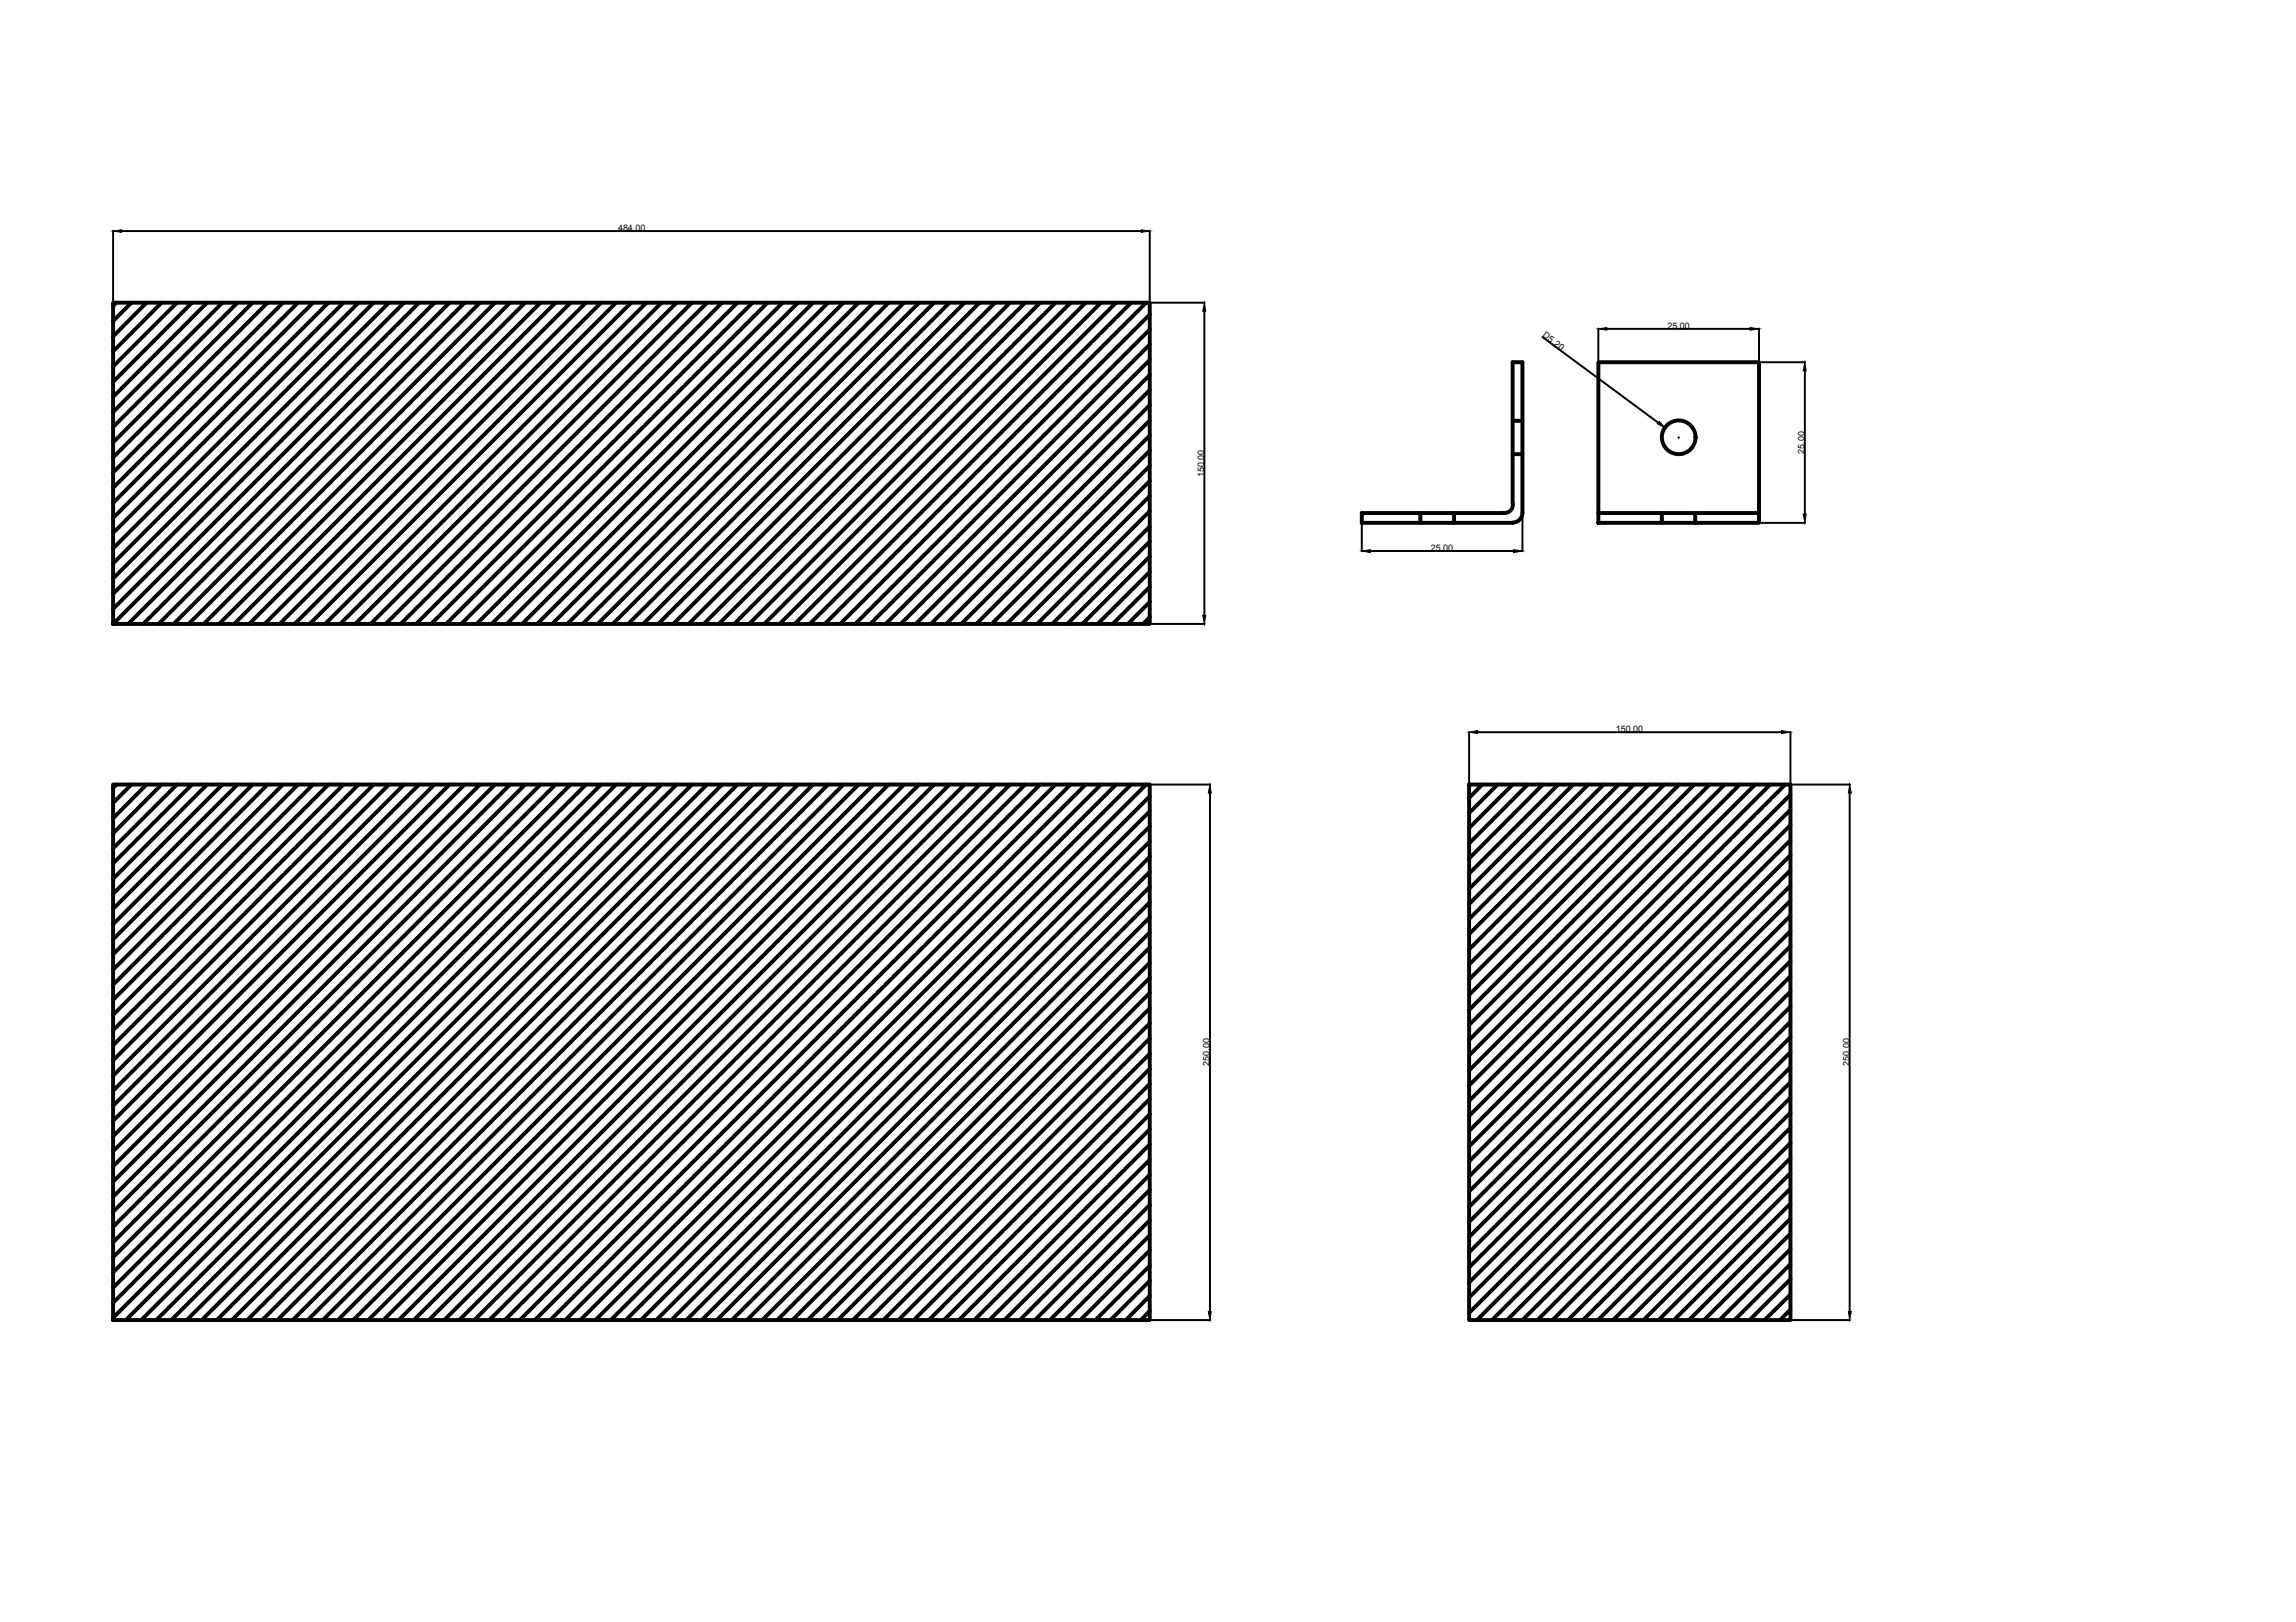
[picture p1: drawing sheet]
<svg xmlns="http://www.w3.org/2000/svg" width="297mm" height="210mm" viewBox="0 0 297 210" stroke-linecap="round" stroke-linejoin="round" font-family="sans-serif">
<defs><g id="words">
<g font-size="1.2">
<text x="80" y="29.9">484.00</text>
<text x="199.5" y="43.5" transform="rotate(36 199.5 43.5)">D5.20</text>
<text x="215.7" y="42.5">25.00</text>
<text x="233.5" y="58.7" transform="rotate(-90 233.5 58.7)">25.00</text>
<text x="155.8" y="61.8" transform="rotate(-90 155.8 61.8)">150.00</text>
<text x="185.1" y="71.3">25.00</text>
<text x="209" y="94.7">150.00</text>
<text x="156.5" y="137.9" transform="rotate(-90 156.5 137.9)">250.00</text>
<text x="239.3" y="137.9" transform="rotate(-90 239.3 137.9)">250.00</text>
</g>
</g></defs>
<!-- layer: Layer1 -->
<g fill="none" stroke="#000" stroke-width=".51">
<path d="M14.6 39.2h134.1v41.5h-134.1zM15.1 39.2l-.5 .4M17 39.2l-2.4 2.3M19 39.2l-4.4 4.3M20.9 39.2l-6.3 6.3M22.9 39.2l-8.3 8.2M24.8 39.2l-10.2 10.2M26.8 39.2l-12.2 12.2M28.8 39.2l-14.2 14.1M30.7 39.2l-16.1 16.1M32.7 39.2l-18.1 18M34.6 39.2l-20 20"/>
<path d="M36.6 39.2l-22 21.9M38.6 39.2l-24 23.9M40.5 39.2l-25.9 25.9M42.5 39.2l-27.9 27.8M44.4 39.2l-29.8 29.8M46.4 39.2l-31.8 31.8M48.3 39.2l-33.7 33.7M50.3 39.2l-35.7 35.7M52.3 39.2l-37.7 37.6M54.2 39.2l-39.6 39.6M56.2 39.2l-41.6 41.5M58.2 39.2l-41.6 41.5"/>
<path d="M60.1 39.2l-41.6 41.5M62.1 39.2l-41.6 41.5M64 39.2l-41.5 41.5M66 39.2l-41.6 41.5M67.9 39.2l-41.5 41.5M69.9 39.2l-41.6 41.5M71.9 39.2l-41.6 41.5M73.8 39.2l-41.6 41.5M75.8 39.2l-41.6 41.5M77.8 39.2l-41.6 41.5M79.7 39.2l-41.6 41.5M81.6 39.2l-41.5 41.5"/>
<path d="M83.6 39.2l-41.5 41.5M85.6 39.2l-41.6 41.5M87.5 39.2l-41.5 41.5M89.5 39.2l-41.6 41.5M91.5 39.2l-41.6 41.5M93.4 39.2l-41.6 41.5M95.4 39.2l-41.6 41.5M97.4 39.2l-41.6 41.5M99.3 39.2l-41.6 41.5M101.2 39.2l-41.5 41.5M103.2 39.2l-41.5 41.5M105.2 39.2l-41.6 41.5"/>
<path d="M107.1 39.2l-41.5 41.5M109.1 39.2l-41.6 41.5M111.1 39.2l-41.6 41.5M113 39.2l-41.6 41.5M115 39.2l-41.6 41.5M117 39.2l-41.6 41.5M118.9 39.2l-41.6 41.5M120.8 39.2l-41.5 41.5M122.8 39.2l-41.5 41.5M124.8 39.2l-41.6 41.5M126.7 39.2l-41.5 41.5M128.7 39.2l-41.6 41.5"/>
<path d="M130.7 39.2l-41.6 41.5M132.6 39.2l-41.6 41.5M134.6 39.2l-41.6 41.5M136.6 39.2l-41.6 41.5M138.5 39.2l-41.6 41.5M140.4 39.2l-41.5 41.5M142.4 39.2l-41.5 41.5M144.4 39.2l-41.6 41.5M146.3 39.2l-41.5 41.5M148.3 39.2l-41.6 41.5M148.7 40.7l-40 40M148.7 42.6l-38.1 38.1"/>
<path d="M148.7 44.6l-36.1 36.1M148.7 46.6l-34.1 34.1M148.7 48.5l-32.2 32.2M148.7 50.5l-30.2 30.2M148.7 52.4l-28.3 28.3M148.7 54.4l-26.3 26.3M148.7 56.4l-24.3 24.3M148.7 58.3l-22.4 22.4M195.7 58.8h1.3M195.7 54.5h1.3M206.8 46.9h20.8v20.8h-20.8zM148.7 60.3l-20.4 20.4"/>
<path d="M148.7 62.2l-18.5 18.5M148.7 64.2l-16.5 16.5M148.7 66.1l-14.5 14.6M148.7 68.1l-12.6 12.6M148.7 70.1l-10.6 10.6M148.7 72l-8.7 8.7M148.7 74l-6.7 6.7M148.7 76l-4.7 4.7M148.7 77.9l-2.8 2.8M148.7 79.9l-.8 .8M183.8 66.4v1.3M188.1 66.4v1.3"/>
<path d="M194.5 66.4h-18.3v1.3h19.5M195.7 65.2v-18.3h1.3v19.5M195.7 65.1a1.12 1.12 0 0 1-1.2 1.3M197 66.4a1.25 1.25 0 0 1-1.3 1.2M206.8 66.4h20.8M215 66.4v1.3M219.3 66.4v1.3M14.6 101.5h134.1v69.3h-134.1zM15.1 101.5l-.5 .5M17 101.5l-2.4 2.4M19 101.5l-4.4 4.4M20.9 101.5l-6.3 6.3"/>
<path d="M22.9 101.5l-8.3 8.3M24.8 101.5l-10.2 10.2M26.8 101.5l-12.2 12.2M28.8 101.5l-14.2 14.2M30.7 101.5l-16.1 16.1M32.7 101.5l-18.1 18.1M34.6 101.5l-20 20.1M36.6 101.5l-22 22M38.6 101.5l-24 24M40.5 101.5l-25.9 25.9M42.5 101.5l-27.9 27.9M44.4 101.5l-29.8 29.8"/>
<path d="M46.4 101.5l-31.8 31.8M48.3 101.5l-33.7 33.8M50.3 101.5l-35.7 35.7M52.3 101.5l-37.7 37.7M54.2 101.5l-39.6 39.7M56.2 101.5l-41.6 41.6M58.2 101.5l-43.6 43.5M60.1 101.5l-45.5 45.5M62.1 101.5l-47.5 47.5M64 101.5l-49.4 49.4M66 101.5l-51.4 51.4M67.9 101.5l-53.3 53.4"/>
<path d="M69.9 101.5l-55.3 55.3M71.9 101.5l-57.3 57.3M73.8 101.5l-59.2 59.3M75.8 101.5l-61.2 61.2M77.8 101.5l-63.2 63.1M79.7 101.5l-65.1 65.1M81.6 101.5l-67 67.1M83.6 101.5l-69 69M85.6 101.5l-69.3 69.3M87.5 101.5l-69.2 69.3M89.5 101.5l-69.3 69.3M91.5 101.5l-69.3 69.3"/>
<path d="M93.4 101.5l-69.2 69.3M95.4 101.5l-69.3 69.3M97.4 101.5l-69.3 69.3M99.3 101.5l-69.3 69.3M101.2 101.5l-69.2 69.3M103.2 101.5l-69.3 69.3M105.2 101.5l-69.3 69.3M107.1 101.5l-69.2 69.3M109.1 101.5l-69.3 69.3M111.1 101.5l-69.3 69.3M113 101.5l-69.3 69.3M115 101.5l-69.3 69.3"/>
<path d="M117 101.5l-69.3 69.3M118.9 101.5l-69.3 69.3M120.8 101.5l-69.2 69.3M122.8 101.5l-69.3 69.3M124.8 101.5l-69.3 69.3M126.7 101.5l-69.2 69.3M128.7 101.5l-69.3 69.3M130.7 101.5l-69.3 69.3M132.6 101.5l-69.3 69.3M134.6 101.5l-69.3 69.3M136.6 101.5l-69.3 69.3M138.5 101.5l-69.3 69.3"/>
<path d="M140.4 101.5l-69.2 69.3M142.4 101.5l-69.3 69.3M144.4 101.5l-69.3 69.3M146.3 101.5l-69.3 69.3M148.3 101.5l-69.3 69.3M148.7 103.1l-67.7 67.7M148.7 105l-65.8 65.8M148.7 106.9l-63.8 63.9M148.7 108.9l-61.8 61.9M148.7 110.9l-59.9 59.9M148.7 112.8l-57.9 58M148.7 114.8l-56 56"/>
<path d="M148.7 116.8l-54 54M148.7 118.7l-52.1 52.1M190.1 101.5h41.5v69.3h-41.5zM191.8 101.5l-1.7 1.8M193.7 101.5l-3.6 3.7M195.7 101.5l-5.6 5.7M197.6 101.5l-7.5 7.6M199.6 101.5l-9.5 9.6M201.6 101.5l-11.5 11.5M203.5 101.5l-13.4 13.5M205.5 101.5l-15.4 15.5M207.5 101.5l-17.4 17.4"/>
<path d="M209.4 101.5l-19.3 19.4M211.4 101.5l-21.3 21.4M213.3 101.5l-23.2 23.3M215.3 101.5l-25.2 25.3M217.2 101.5l-27.1 27.2M219.2 101.5l-29.1 29.2M221.2 101.5l-31.1 31.1M223.1 101.5l-33 33.1M225.1 101.5l-35 35.1M227.1 101.5l-37 37M229 101.5l-38.9 39M231 101.5l-40.9 41"/>
<path d="M231.6 102.8l-41.5 41.6M231.6 104.8l-41.5 41.6M231.6 106.8l-41.5 41.6M231.6 108.7l-41.5 41.6M231.6 110.7l-41.5 41.5M231.6 112.6l-41.5 41.6M231.6 114.6l-41.5 41.6M231.6 116.6l-41.5 41.5M231.6 118.5l-41.5 41.6M148.7 120.7l-50.1 50.1M148.7 122.6l-48.1 48.2M148.7 124.6l-46.2 46.2"/>
<path d="M148.7 126.5l-44.2 44.3M148.7 128.5l-42.2 42.3M148.7 130.5l-40.3 40.3M148.7 132.4l-38.4 38.4M148.7 134.4l-36.4 36.4M148.7 136.4l-34.4 34.4M148.7 138.3l-32.5 32.5M231.6 120.5l-41.5 41.6M231.6 122.4l-41.5 41.6M231.6 124.4l-41.5 41.6M231.6 126.3l-41.5 41.6M231.6 128.3l-41.5 41.6"/>
<path d="M231.6 130.3l-40.5 40.5M231.6 132.2l-38.6 38.6M231.6 134.2l-36.6 36.6M231.6 136.2l-34.6 34.6M231.6 138.1l-32.7 32.7M148.7 140.3l-30.5 30.5M148.7 142.2l-28.5 28.6M148.7 144.2l-26.6 26.6M148.7 146.1l-24.6 24.7M148.7 148.1l-22.6 22.7M148.7 150.1l-20.7 20.7M148.7 152l-18.8 18.8"/>
<path d="M148.7 154l-16.8 16.8M148.7 155.9l-14.8 14.9M148.7 157.9l-12.9 12.9M148.7 159.9l-10.9 10.9M231.6 140.1l-30.7 30.7M231.6 142l-28.8 28.8M231.6 144l-26.8 26.8M231.6 145.9l-24.9 24.9M231.6 147.9l-22.9 22.9M231.6 149.9l-20.9 20.9M231.6 151.8l-19 19M231.6 153.8l-17 17"/>
<path d="M231.6 155.8l-15 15M231.6 157.7l-13.1 13.1M231.6 159.7l-11.1 11.1M148.7 161.8l-8.9 9M148.7 163.8l-7 7M148.7 165.7l-5 5.1M148.7 167.7l-3 3.1M148.7 169.6l-1.1 1.2M231.6 161.6l-9.2 9.2M231.6 163.6l-7.2 7.2M231.6 165.5l-5.3 5.3M231.6 167.5l-3.3 3.3"/>
<path d="M231.6 169.5l-1.3 1.3"/>
<circle cx="217.2" cy="56.6" r="2.18"/>
</g>
<!-- layer: 0 -->
<g fill="none" stroke="#000" stroke-width=".25">
<path d="M14.6 29.9v9.3M15.7 29.9h131.9M148.7 29.9v9.3M148.8 39.2h7.1M155.8 40.3v39.3M199.5 43.6l15 11.1M206.8 42.5v4.3M207.9 42.6h18.5M217.2 56.6v.1M227.6 42.5v4.3M227.6 46.9h5.9M233.5 48v18.5"/>
<path d="M176.2 67.7v3.6M177.3 71.3h18.5M197 66.4v4.9M227.6 67.7h5.9M148.8 80.7h7.1M190.1 94.7v6.8M191.2 94.8h39.3M231.6 94.7v6.8h7.7M148.8 101.5h7.8M156.5 102.6v67.1M239.3 102.6v67.1M148.8 170.8h7.8"/>
<path d="M231.6 170.8h7.7"/>
</g>
<g fill="#000" stroke="#000" stroke-width=".13">
<path d="M14.6 29.9l1.1-.2v.4zM147.6 29.7l1.1 .2-1.1 .2zM155.8 39.2l.2 1.1h-.4zM206.8 42.6l1.1-.2v.3zM214.7 54.5l.7 .8-1-.5zM226.4 42.4l1.2 .2-1.2 .1zM233.5 46.9l.2 1.1h-.4zM155.6 79.6h.4l-.2 1.1zM176.2 71.3l1.1-.2v.4zM195.8 71.1l1.2 .2-1.2 .2zM233.3 66.5h.4l-.2 1.2zM190.1 94.8l1.1-.3v.4z"/>
<path d="M230.5 94.5l1.1 .3-1.1 .1zM156.5 101.5l.2 1.1h-.4zM239.3 101.5l.2 1.1h-.4zM156.3 169.7h.4l-.2 1.1zM239.1 169.7h.4l-.2 1.1z"/>
</g>
<use href="#words"/>
</svg>
